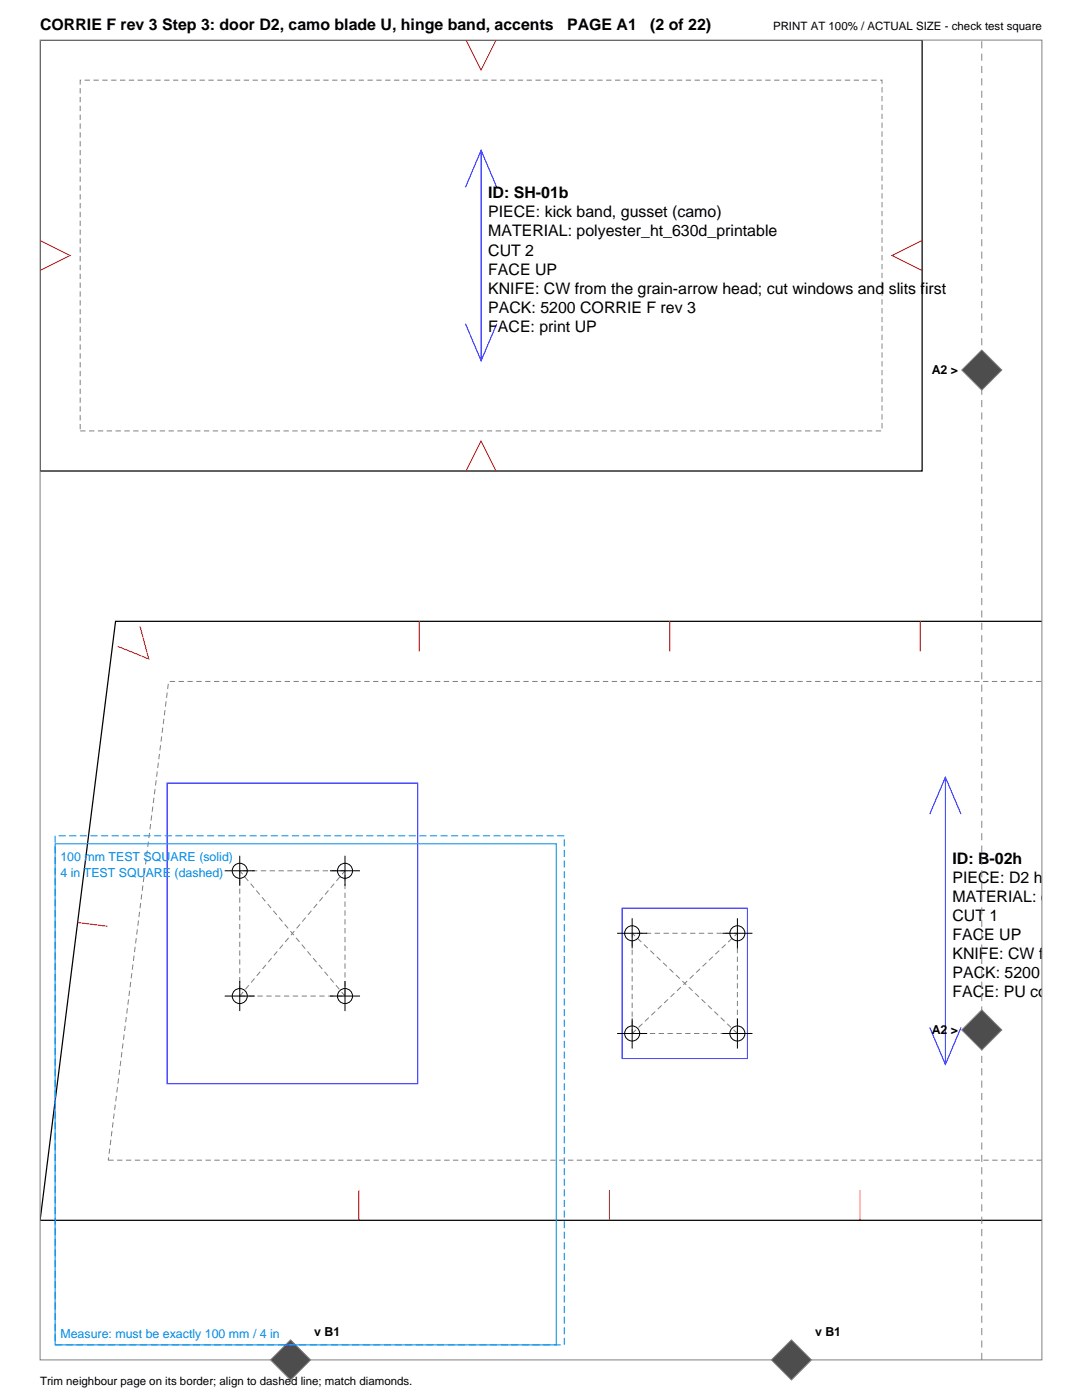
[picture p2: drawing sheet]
<svg xmlns="http://www.w3.org/2000/svg" width="216mm" height="279mm" viewBox="0 0 216 279" stroke-linecap="round" stroke-linejoin="round" font-family="sans-serif">
<defs><g id="words">
<g font-size="3.2">
<text x="8" y="6">CORRIE F rev 3 Step 3: door D2, camo blade U, hinge band, accents</text>
<text x="113.2" y="6">PAGE A1</text>
<text x="129.7" y="6">(2 of 22)</text>
<text x="97.4" y="39.6">ID: SH-01b</text>
<text x="97.4" y="43.4">PIECE: kick band, gusset (camo)</text>
<text x="97.4" y="47.2">MATERIAL: polyester_ht_630d_printable</text>
<text x="97.4" y="51">CUT 2</text>
<text x="97.4" y="54.8">FACE UP</text>
<text x="97.4" y="58.6">KNIFE: CW from the grain-arrow head; cut windows and slits first</text>
<text x="97.4" y="62.4">PACK: 5200 CORRIE F rev 3</text>
<text x="97.4" y="66.2">FACE: print UP</text>
<text x="190.1" y="172.3">ID: B-02h</text>
<text x="190.1" y="176.1">PIECE: D2 hinge ba</text>
<text x="190.1" y="180">MATERIAL: cordura</text>
<text x="190.1" y="183.8">CUT 1</text>
<text x="190.1" y="187.6">FACE UP</text>
<text x="190.1" y="191.4">KNIFE: CW from th</text>
<text x="190.1" y="195.2">PACK: 5200 CORR</text>
<text x="190.1" y="199">FACE: PU coat DO</text>
</g>
<g font-size="2.5">
<text x="185.9" y="74.7">A2 &gt;</text>
<text x="185.9" y="206.4">A2 &gt;</text>
<text x="62.7" y="266.7">v B1</text>
<text x="162.6" y="266.7">v B1</text>
</g>
<g font-size="2.5" fill="#008ce6">
<text x="12.1" y="171.9">100 mm TEST SQUARE (solid)</text>
<text x="12.1" y="175.1">4 in TEST SQUARE (dashed)</text>
<text x="12.1" y="267">Measure: must be exactly 100 mm / 4 in</text>
</g>
<g font-size="2.3">
<text x="154.2" y="6">PRINT AT 100% / ACTUAL SIZE - check test square</text>
<text x="8" y="276.4">Trim neighbour page on its border; align to dashed line; match diamonds.</text>
</g>
</g></defs>
<path d="M8 8h176v86h-176zM208 124h-184.9l-15.1 119.5M8 243.5h.1M8 243.5h200" fill="none" stroke="#000" stroke-width=".25"/>
<path d="M16 16h160v70h-160zM33.6 136l-12 95.5M208 136h-174.4M47.8 173.8h21v25h-21zM47.8 198.8l21-25M68.8 198.8l-21-25M126.1 186.3h21v20h-21zM126.1 206.3l21-20M147.1 206.3l-21-20M21.6 231.5h186.4" fill="none" stroke="#808080" stroke-width=".2" stroke-dasharray="1.1 .7" stroke-linecap="butt"/>
<path d="M92.9 37.4l3.1-7.4 3.1 7.4M96 30v42M92.9 64.6l3.1 7.4 3.1-7.4M33.3 156.3h50v60h-50zM188.6 155.1v57.3M185.5 162.5l3.1-7.4 3.2 7.4M124.1 181.3h25v30h-25zM185.5 205.1l3.1 7.3 3.2-7.3" fill="none" stroke="#00f" stroke-width=".2"/>
<path d="M93 8l3 6 3-6M8 48l6 3-6 3M184 48l-6 3 6 3M93 94l3-6 3 6M28 125l1.7 6.5-6.2-2.5M83.6 124v6M133.6 124v6M183.6 124v6M15.5 184.1l5.9 .8M71.6 237.5v6M121.6 237.5v6M171.6 237.5v6" fill="none" stroke="#f00" stroke-width=".21"/>
<g fill="none" stroke="#000" stroke-width=".2">
<path d="M44.8 173.8h6M47.8 170.8v6M65.8 173.8h6M68.8 170.8v6M44.8 198.8h6M47.8 195.8v6M65.8 198.8h6M68.8 195.8v6M123.1 186.3h6M126.1 183.3v6M144.1 186.3h6M147.1 183.3v6"/>
<path d="M123.1 206.3h6M126.1 203.3v6M144.1 206.3h6M147.1 203.3v6"/>
<circle cx="47.8" cy="173.8" r="1.5"/>
<circle cx="68.8" cy="173.8" r="1.5"/>
<circle cx="47.8" cy="198.8" r="1.5"/>
<circle cx="68.8" cy="198.8" r="1.5"/>
<circle cx="126.1" cy="186.3" r="1.5"/>
<circle cx="147.1" cy="186.3" r="1.5"/>
<circle cx="126.1" cy="206.3" r="1.5"/>
<circle cx="147.1" cy="206.3" r="1.5"/>
</g>
<path d="M8 8h199.9v263.4h-199.9z" fill="none" stroke="#808080" stroke-width=".2"/>
<path d="M195.9 271.4v-263.4" fill="none" stroke="#808080" stroke-width=".2" stroke-dasharray="1.4 1.1" stroke-linecap="butt"/>
<g fill="#4d4d4d" stroke="#808080" stroke-width=".2">
<path d="M191.9 205.5l4-4 4 4-4 4z" fill-rule="evenodd"/>
<path d="M54 271.4l4-4 4 4-4 4z" fill-rule="evenodd"/>
<path d="M195.9 69.8l4 4.1-4 4-4-4z" fill-rule="evenodd"/>
<path d="M153.9 271.4l4-4 4 4-4 4z" fill-rule="evenodd"/>
</g>
<path d="M11 168.4h100v100h-100z" fill="none" stroke="#008ce6" stroke-width=".2"/>
<path d="M11 166.8h101.6v101.6h-101.6z" fill="none" stroke="#008ce6" stroke-width=".2" stroke-dasharray="1.4 .7" stroke-linecap="butt"/>
<use href="#words"/>
</svg>
